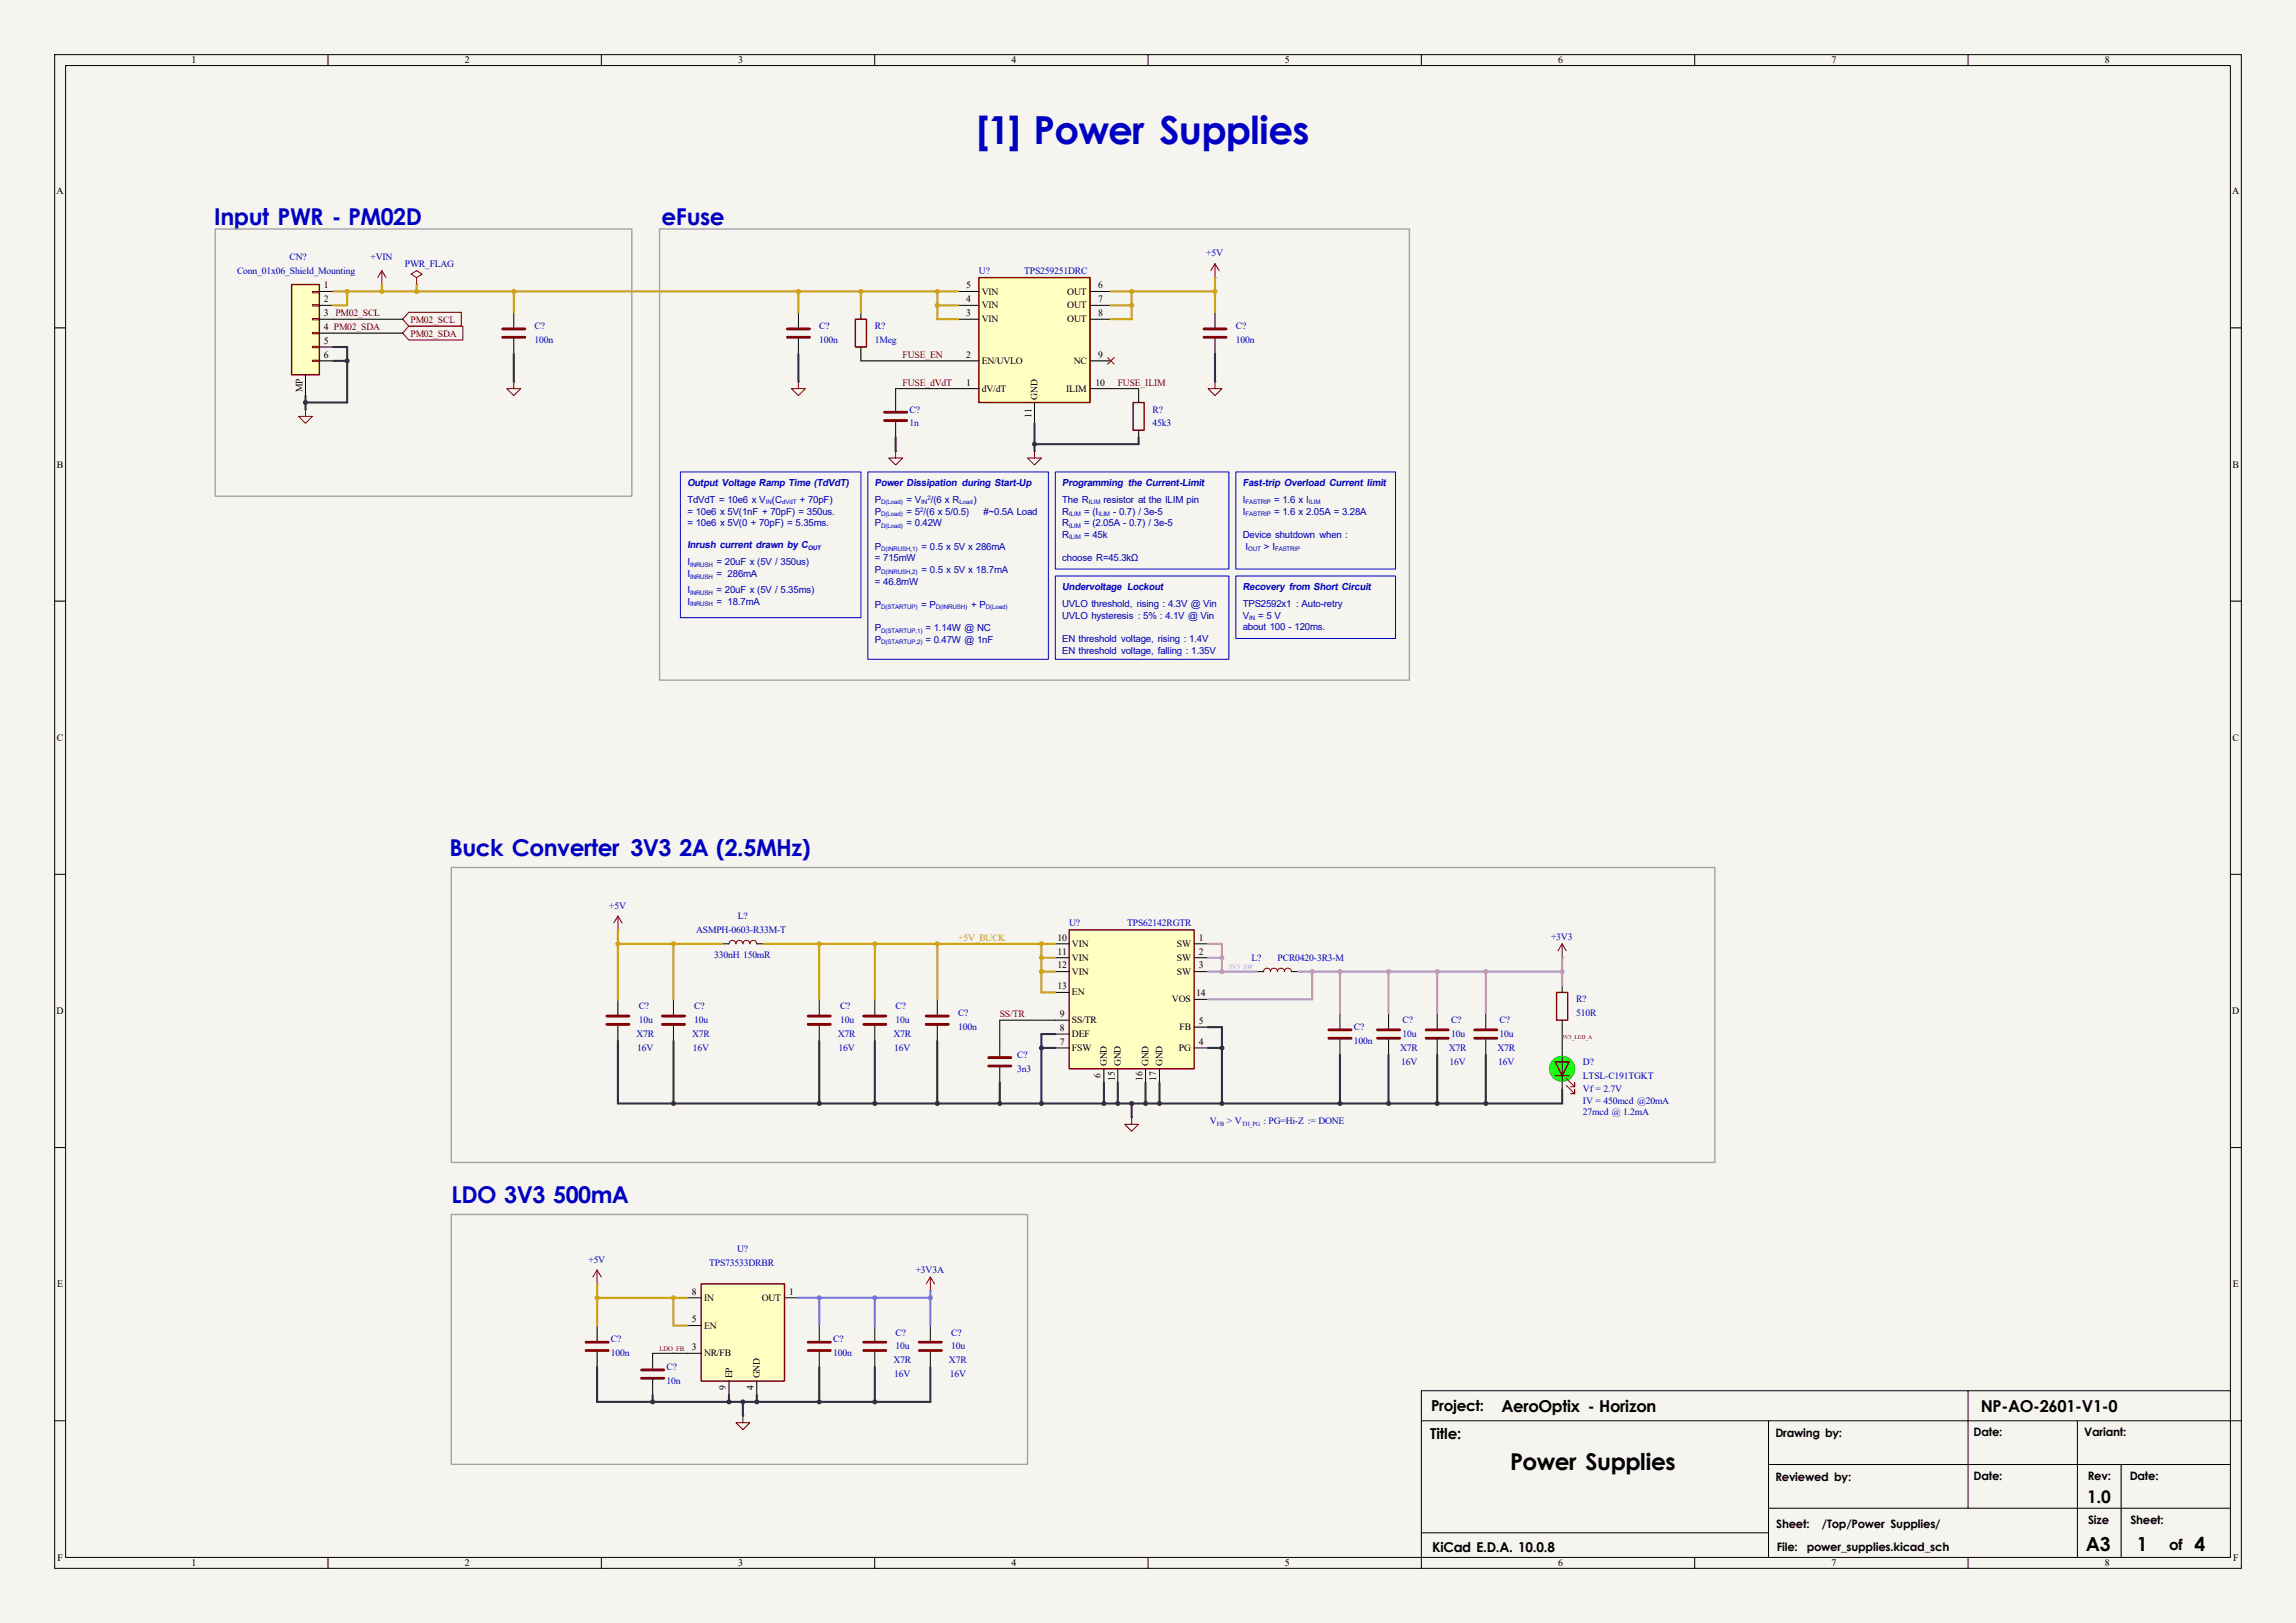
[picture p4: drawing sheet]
<svg xmlns="http://www.w3.org/2000/svg" width="420mm" height="297mm" viewBox="0 0 420 297" stroke-linecap="round" stroke-linejoin="round" font-family="sans-serif">
<defs><g id="words">
<text font-size="7.1" fill="#0000c2" x="178.6" y="26.3">[1] Power Supplies</text>
<g font-size="4.2" fill="#0000c2">
<text x="39.2" y="41.1">Input PWR - PM02D</text>
<text x="121" y="41.1">eFuse</text>
<text x="82.2" y="156.7">Buck Converter 3V3 2A (2.5MHz)</text>
<text x="82.6" y="220.2">LDO 3V3 500mA</text>
</g>
<text font-size="4.2" x="276.2" y="269">Power Supplies</text>
<g font-size="3.5">
<text x="381.6" y="283.8">A3</text>
<text x="390.8" y="283.8">1</text>
<text x="401.4" y="283.8">4</text>
</g>
<text font-size="3.2" x="381.8" y="275">1.0</text>
<g font-size="3">
<text x="274.7" y="258.4">AeroOptix - Horizon</text>
<text x="362.3" y="258.4">NP-AO-2601-V1-0</text>
</g>
<g font-size="2.8">
<text x="261.6" y="263.3">Title:</text>
<text x="261.8" y="258.2">Project:</text>
<text x="396.8" y="283.7">of</text>
</g>
<text font-size="2.5" x="262" y="283.9">KiCad E.D.A. 10.0.8</text>
<g font-size="2.1">
<text x="324.8" y="262.9">Drawing by:</text>
<text x="361" y="262.8">Date:</text>
<text x="381.3" y="262.8">Variant:</text>
<text x="324.8" y="271">Reviewed by:</text>
<text x="361" y="270.8">Date:</text>
<text x="381.9" y="270.8">Rev:</text>
<text x="389.6" y="270.9">Date:</text>
<text x="324.9" y="279.6">Sheet:</text>
<text x="333.3" y="279.6">/Top/Power Supplies/</text>
<text x="381.9" y="278.9">Size</text>
<text x="389.7" y="278.9">Sheet:</text>
<text x="325" y="283.8">File:</text>
<text x="330.5" y="283.8">power_supplies.kicad_sch</text>
</g>
<g font-size="1.8">
<text x="35" y="11.6">1</text>
<text x="85" y="11.6">2</text>
<text x="135" y="11.6">3</text>
<text x="185" y="11.6">4</text>
<text x="235" y="11.6">5</text>
<text x="285" y="11.6">6</text>
<text x="335" y="11.6">7</text>
<text x="385" y="11.6">8</text>
<text x="10.3" y="35.6">A</text>
<text x="408.3" y="35.6">A</text>
<text x="59.2" y="52.8">1</text>
<text x="176.7" y="52.8">5</text>
<text x="179.6" y="53.9">VIN</text>
<text x="195.2" y="53.9">OUT</text>
<text x="200.9" y="52.8">6</text>
<text x="59.2" y="55.3">2</text>
<text x="59.2" y="57.8">3</text>
<text x="176.7" y="57.8">3</text>
<text x="176.7" y="55.3">4</text>
<text x="179.6" y="59">VIN</text>
<text x="179.6" y="56.4">VIN</text>
<text x="195.2" y="56.4">OUT</text>
<text x="195.2" y="59">OUT</text>
<text x="200.9" y="55.3">7</text>
<text x="200.9" y="57.8">8</text>
<text x="59.2" y="60.4">4 PM02_SDA</text>
<text x="59.2" y="62.9">5</text>
<text x="59.2" y="65.5">6</text>
<text x="176.7" y="65.5">2</text>
<text x="200.9" y="65.5">9</text>
<text x="55.3" y="71.8" transform="rotate(-90 55.3 71.8)">MP</text>
<text x="176.7" y="70.5">1</text>
<text x="179.6" y="71.7">dV/dT</text>
<text x="179.6" y="66.6">EN/UVLO</text>
<text x="195" y="71.7">ILIM</text>
<text x="196.4" y="66.6">NC</text>
<text x="200.4" y="70.5">10</text>
<text x="188.7" y="76.4" transform="rotate(-90 188.7 76.4)">11</text>
<text x="189.8" y="73.2" transform="rotate(-90 189.8 73.2)">GND</text>
<text x="10.4" y="85.6">B</text>
<text x="408.4" y="85.6">B</text>
<text x="10.4" y="135.6">C</text>
<text x="408.4" y="135.6">C</text>
<text x="193.4" y="172.1">10</text>
<text x="196.1" y="173.3">VIN</text>
<text x="215.3" y="173.3">SW</text>
<text x="219.3" y="172.1">1</text>
<text x="193.4" y="177.2">12</text>
<text x="193.5" y="174.7">11</text>
<text x="196.1" y="175.8">VIN</text>
<text x="196.1" y="178.4">VIN</text>
<text x="215.3" y="175.8">SW</text>
<text x="215.3" y="178.4">SW</text>
<text x="219.3" y="174.7">2</text>
<text x="219.3" y="177.2">3</text>
<text x="10.3" y="185.6">D</text>
<text x="193.4" y="181">13</text>
<text x="196.1" y="182.2">EN</text>
<text x="214.4" y="183.4">VOS</text>
<text x="218.8" y="182.3">14</text>
<text x="408.3" y="185.6">D</text>
<text x="193.9" y="191.2">7</text>
<text x="193.9" y="188.7">8</text>
<text x="193.9" y="186.1">9</text>
<text x="196.1" y="189.8">DEF</text>
<text x="196.1" y="187.2">SS/TR</text>
<text x="215.8" y="188.5">FB</text>
<text x="219.3" y="191.2">4</text>
<text x="219.3" y="187.4">5</text>
<text x="196.1" y="192.3">FSW</text>
<text x="201.4" y="197.3" transform="rotate(-90 201.4 197.3)">6</text>
<text x="202.5" y="195.1" transform="rotate(-90 202.5 195.1)">GND</text>
<text x="203.9" y="197.7" transform="rotate(-90 203.9 197.7)">15</text>
<text x="205" y="195.1" transform="rotate(-90 205 195.1)">GND</text>
<text x="209" y="197.7" transform="rotate(-90 209 197.7)">16</text>
<text x="210.1" y="195.1" transform="rotate(-90 210.1 195.1)">GND</text>
<text x="211.5" y="197.7" transform="rotate(-90 211.5 197.7)">17</text>
<text x="212.6" y="195.1" transform="rotate(-90 212.6 195.1)">GND</text>
<text x="215.7" y="192.3">PG</text>
<text x="10.4" y="235.6">E</text>
<text x="126.6" y="236.9">8</text>
<text x="128.8" y="238">IN</text>
<text x="139.4" y="238">OUT</text>
<text x="144.3" y="236.9">1</text>
<text x="408.4" y="235.6">E</text>
<text x="126.6" y="242">5</text>
<text x="128.8" y="243.1">EN</text>
<text x="126.6" y="247.1">3</text>
<text x="128.8" y="248.2">NR/FB</text>
<text x="132.8" y="254.4" transform="rotate(-90 132.8 254.4)">9</text>
<text x="133.9" y="252.2" transform="rotate(-90 133.9 252.2)">EP</text>
<text x="137.9" y="254.4" transform="rotate(-90 137.9 254.4)">4</text>
<text x="139" y="252.2" transform="rotate(-90 139 252.2)">GND</text>
<text x="10.5" y="285.6">F</text>
<text x="35" y="286.6">1</text>
<text x="85" y="286.6">2</text>
<text x="135" y="286.6">3</text>
<text x="185" y="286.6">4</text>
<text x="235" y="286.6">5</text>
<text x="285" y="286.6">6</text>
<text x="335" y="286.6">7</text>
<text x="385" y="286.6">8</text>
<text x="408.5" y="285.6">F</text>
</g>
<g font-size="1.8" fill="#0000c2">
<text x="53" y="47.5">CN?</text>
<text x="67.8" y="47.5">+VIN</text>
<text x="220.7" y="46.9">+5V</text>
<text x="43.4" y="50.1">Conn_01x06_Shield_Mounting</text>
<text x="74.1" y="48.8">PWR_FLAG</text>
<text x="179.1" y="50.1">U?</text>
<text x="187.3" y="50.1">TPS259251DRC</text>
<text x="97.8" y="62.8">100n</text>
<text x="97.8" y="60.2">C?</text>
<text x="149.9" y="62.8">100n</text>
<text x="149.9" y="60.2">C?</text>
<text x="160" y="62.8">1Meg</text>
<text x="160" y="60.2">R?</text>
<text x="226.1" y="62.8">100n</text>
<text x="226.1" y="60.2">C?</text>
<text x="166.4" y="75.5">C?</text>
<text x="210.8" y="75.5">R?</text>
<text x="166.4" y="78">1n</text>
<text x="210.8" y="78">45k3</text>
<text x="125.7" y="88.9">Output Voltage Ramp Time (TdVdT)</text>
<text x="160" y="88.9">Power Dissipation during Start-Up</text>
<text x="194.3" y="88.9">Programming the Current-Limit</text>
<text x="227.3" y="88.9">Fast-trip Overload Current limit</text>
<text x="125.7" y="92">TdVdT = 10e6 x V (C</text>
<text x="125.7" y="94.2">= 10e6 x 5V(1nF + 70pF) = 350us.</text>
<text x="146.3" y="92">+ 70pF)</text>
<text x="160" y="92">P</text>
<text x="160" y="94.2">P</text>
<text x="165.8" y="92">= V</text>
<text x="165.8" y="94.2">= 5 /(6 x 5/0.5)</text>
<text x="170.3" y="92">/(6 x R</text>
<text x="178.1" y="92">)</text>
<text x="179.9" y="94.2">#~0.5A Load</text>
<text x="194.3" y="92">The R</text>
<text x="194.3" y="94.2">R</text>
<text x="198.3" y="94.2">= (I</text>
<text x="201.9" y="92">resistor at the ILIM pin</text>
<text x="203.6" y="94.2">- 0.7) / 3e-5</text>
<text x="227.3" y="92">I</text>
<text x="227.3" y="94.2">I</text>
<text x="233.1" y="92">= 1.6 x I</text>
<text x="233.1" y="94.2">= 1.6 x 2.05A = 3.28A</text>
<text x="125.7" y="96.3">= 10e6 x 5V(0 + 70pF) = 5.35ms.</text>
<text x="125.7" y="100.4">Inrush current drawn by C</text>
<text x="160" y="96.3">P</text>
<text x="160" y="100.6">P</text>
<text x="165.8" y="96.3">= 0.42W</text>
<text x="168.6" y="100.6">= 0.5 x 5V x 286mA</text>
<text x="194.3" y="96.3">R</text>
<text x="194.3" y="98.4">R</text>
<text x="198.3" y="96.3">= (2.05A - 0.7) / 3e-5</text>
<text x="198.3" y="98.4">= 45k</text>
<text x="227.3" y="98.4">Device shutdown when :</text>
<text x="227.8" y="100.6">I</text>
<text x="231.2" y="100.6">&gt; I</text>
<text x="125.7" y="103.5">I</text>
<text x="125.7" y="105.6">I</text>
<text x="131.1" y="103.5">= 20uF x (5V / 350us)</text>
<text x="131.1" y="105.6">= 286mA</text>
<text x="160" y="102.7">= 715mW</text>
<text x="160" y="104.8">P</text>
<text x="160" y="107">= 46.8mW</text>
<text x="168.6" y="104.8">= 0.5 x 5V x 18.7mA</text>
<text x="194.3" y="102.7">choose R=45.3kΩ</text>
<text x="194.3" y="108">Undervoltage Lockout</text>
<text x="227.3" y="108">Recovery from Short Circuit</text>
<text x="125.7" y="108.5">I</text>
<text x="125.7" y="110.7">I</text>
<text x="131.1" y="108.5">= 20uF x (5V / 5.35ms)</text>
<text x="131.1" y="110.7">= 18.7mA</text>
<text x="160" y="111.2">P</text>
<text x="168.5" y="111.2">= P</text>
<text x="177.6" y="111.2">+ P</text>
<text x="194.3" y="111.1">UVLO threshold, rising : 4.3V @ Vin</text>
<text x="194.3" y="113.2">UVLO hysteresis : 5% : 4.1V @ Vin</text>
<text x="227.3" y="111.1">TPS2592x1 : Auto-retry</text>
<text x="227.3" y="113.2">V</text>
<text x="230.1" y="113.2">= 5 V</text>
<text x="160" y="115.5">P</text>
<text x="160" y="117.6">P</text>
<text x="169.3" y="115.5">= 1.14W @ NC</text>
<text x="169.3" y="117.6">= 0.47W @ 1nF</text>
<text x="194.3" y="117.5">EN threshold voltage, rising : 1.4V</text>
<text x="194.3" y="119.6">EN threshold voltage, falling : 1.35V</text>
<text x="227.3" y="115.3">about 100 - 120ms.</text>
<text x="111.4" y="166.3">+5V</text>
<text x="127.4" y="170.7">ASMPH-0603-R33M-T</text>
<text x="135" y="168.2">L?</text>
<text x="195.6" y="169.5">U?</text>
<text x="206.2" y="169.5">TPS62142RGTR</text>
<text x="283.7" y="172">+3V3</text>
<text x="130.6" y="175.3">330nH 150mR</text>
<text x="228.9" y="175.8">L?</text>
<text x="233.7" y="175.8">PCR0420-3R3-M</text>
<text x="116.8" y="184.7">C?</text>
<text x="127" y="184.7">C?</text>
<text x="153.7" y="184.7">C?</text>
<text x="163.8" y="184.7">C?</text>
<text x="175.3" y="186">C?</text>
<text x="288.3" y="183.4">R?</text>
<text x="288.3" y="186">510R</text>
<text x="116.4" y="189.8">X7R</text>
<text x="116.8" y="187.2">10u</text>
<text x="126.6" y="189.8">X7R</text>
<text x="127" y="187.2">10u</text>
<text x="153.3" y="189.8">X7R</text>
<text x="153.7" y="187.2">10u</text>
<text x="163.4" y="189.8">X7R</text>
<text x="163.8" y="187.2">10u</text>
<text x="175.3" y="188.5">100n</text>
<text x="247.6" y="191.1">100n</text>
<text x="247.6" y="188.5">C?</text>
<text x="256.5" y="189.8">10u</text>
<text x="256.5" y="187.2">C?</text>
<text x="265.4" y="189.8">10u</text>
<text x="265.4" y="187.2">C?</text>
<text x="274.3" y="189.8">10u</text>
<text x="274.3" y="187.2">C?</text>
<text x="116.6" y="192.3">16V</text>
<text x="126.7" y="192.3">16V</text>
<text x="153.4" y="192.3">16V</text>
<text x="163.6" y="192.3">16V</text>
<text x="186.1" y="196.1">3n3</text>
<text x="186.1" y="193.6">C?</text>
<text x="256.1" y="192.3">X7R</text>
<text x="256.3" y="194.9">16V</text>
<text x="265" y="192.3">X7R</text>
<text x="265.2" y="194.9">16V</text>
<text x="273.9" y="192.3">X7R</text>
<text x="274.1" y="194.9">16V</text>
<text x="289.6" y="197.4">LTSL-C191TGKT</text>
<text x="289.6" y="194.9">D?</text>
<text x="289.6" y="199.8">Vf = 2.7V</text>
<text x="289.6" y="202">IV = 450mcd @20mA</text>
<text x="221.3" y="205.8">V</text>
<text x="224.4" y="205.8">&gt; V</text>
<text x="231.1" y="205.8">: PG=Hi-Z := DONE</text>
<text x="289.6" y="204.1">27mcd @ 1.2mA</text>
<text x="107.6" y="231.1">+5V</text>
<text x="129.7" y="231.7">TPS73533DRBR</text>
<text x="134.9" y="229.2">U?</text>
<text x="167.5" y="233">+3V3A</text>
<text x="111.8" y="245.7">C?</text>
<text x="152.4" y="245.7">C?</text>
<text x="163.8" y="244.4">C?</text>
<text x="174" y="244.4">C?</text>
<text x="111.8" y="248.2">100n</text>
<text x="121.9" y="250.7">C?</text>
<text x="152.4" y="248.2">100n</text>
<text x="163.4" y="249.5">X7R</text>
<text x="163.8" y="246.9">10u</text>
<text x="173.6" y="249.5">X7R</text>
<text x="174" y="246.9">10u</text>
<text x="121.9" y="253.3">10n</text>
<text x="163.6" y="252">16V</text>
<text x="173.7" y="252">16V</text>
</g>
<g font-size="1.8" fill="#840000">
<text x="61.4" y="57.9">PM02_SCL</text>
<text x="75.1" y="59.1">PM02_SCL</text>
<text x="75.1" y="61.6">PM02_SDA</text>
<text x="165.1" y="65.5">FUSE_EN</text>
<text x="165.1" y="70.6">FUSE_dVdT</text>
<text x="204.5" y="70.6">FUSE_ILIM</text>
<text x="182.9" y="186.1">SS/TR</text>
</g>
<text font-size="1.8" fill="#cea314" x="175.3" y="172.2">+5V_BUCK</text>
<text font-size="1.2" fill="#ce6bdd" x="224.8" y="177.4">3V3_SW</text>
<text font-size="1.2" fill="#840000" x="120.6" y="247.3">LDO_FB</text>
<g font-size="1.1" fill="#0000c2">
<text x="140.1" y="92.3">IN</text>
<text x="143.1" y="92.3">dVdT</text>
<text x="161.2" y="92.3">D(Load)</text>
<text x="161.2" y="94.4">D(Load)</text>
<text x="168.3" y="93.6">2</text>
<text x="168.5" y="92.3">IN</text>
<text x="169.7" y="91.5">2</text>
<text x="175.5" y="92.3">Load</text>
<text x="195.6" y="94.4">ILIM</text>
<text x="199.1" y="92.3">ILIM</text>
<text x="200.9" y="94.4">ILIM</text>
<text x="227.8" y="92.3">FASTRIP</text>
<text x="227.8" y="94.4">FASTRIP</text>
<text x="239.4" y="92.3">ILIM</text>
<text x="147.8" y="100.6">OUT</text>
<text x="161.2" y="96.6">D(Load)</text>
<text x="161.2" y="100.8">D(INRUSH,1)</text>
<text x="195.6" y="96.6">ILIM</text>
<text x="195.6" y="98.7">ILIM</text>
<text x="228.3" y="100.8">OUT</text>
<text x="233.2" y="100.8">FASTRIP</text>
<text x="126.2" y="103.7">INRUSH</text>
<text x="126.2" y="105.9">INRUSH</text>
<text x="161.2" y="105.1">D(INRUSH,2)</text>
<text x="126.2" y="108.8">INRUSH</text>
<text x="126.2" y="111">INRUSH</text>
<text x="161.2" y="111.5">D(STARTUP)</text>
<text x="171.2" y="111.5">D(INRUSH)</text>
<text x="180.3" y="111.5">D(Load)</text>
<text x="228.5" y="113.5">IN</text>
<text x="161.2" y="115.8">D(STARTUP,1)</text>
<text x="161.2" y="117.9">D(STARTUP,2)</text>
<text x="222.6" y="206">FB</text>
<text x="227.1" y="206">TH_PG</text>
</g>
<text font-size="1.1" fill="#840000" x="285.8" y="190.2">3V3_LED_A</text>
</g></defs>
<path d="M0 0h420v297h-420z" fill="#f5f4ef" stroke="#f5f4ef" stroke-width=".18"/>
<g fill="none" stroke="#000" stroke-width=".18">
<path d="M10 10h400v277h-400zM12 12h396v273h-396zM60 10v2M110 10v2M160 10v2M210 10v2M260 10v2M310 10v2M360 10v2M10 60h2M408 60h2M10 110h2"/>
<path d="M408 110h2M10 160h2M408 160h2M10 210h2M408 210h2M360 254.5v21.5M408 254.5h-148v32.5M10 260h2M260 260h150M323.5 276h84.5M323.5 260v25M323.5 268h84.5"/>
<path d="M380 260v25M388 268v17M60 285v2M110 285v2M160 285v2M210 285v2M260 280.5h63.5M310 285v2M360 285v2"/>
</g>
<circle cx="285.8" cy="195.6" r="2.29" fill="#0f0"/>
<g fill="none" stroke="#840000" stroke-width=".51">
<path d="M144 60.2h4.1M144 61.7h4.1M161.8 75.4h4.1M161.8 77h4.1M220.2 60.2h4.1M220.2 61.7h4.1M111 185.9h4.1M111 187.5h4.1M121.2 185.9h4M121.2 187.5h4M147.8 185.9h4.1M147.8 187.5h4.1"/>
<path d="M158 185.9h4.1M158 187.5h4.1M169.4 185.9h4.1M169.4 187.5h4.1M180.8 193.5h4.1M180.8 195.1h4.1M252 188.5h4M252 190h4M260.9 188.5h4M260.9 190h4M269.7 188.5h4.1M269.7 190h4.1"/>
</g>
<g fill="none" stroke="#000" stroke-width=".18">
<path d="M146 57.2v2.7M157.5 57.2v1.2M222.2 57.2v2.7M55.9 74.9h.1M94 69.9h.1M146 69.9h.1M146 62v2.8M157.5 63.5v1.3M163.8 72.4v2.8M163.8 77.2v2.8M222.2 62v2.8M113 170.2h.1"/>
<path d="M132.1 172.7h1.2M138.4 172.7h1.3M285.7 175.3h.1M113 182.9v2.8M113 187.7v2.8M123.2 182.9v2.8M123.2 187.7v2.8M149.9 182.9v2.8M149.9 187.7v2.8M160 182.9v2.8M160 187.7v2.8M171.4 182.9v2.8"/>
<path d="M171.4 187.7v2.8M182.9 190.5v2.8M182.9 195.3v2.8M254 185.4v2.8M254 190.2v2.8M262.9 185.4v2.8M262.9 190.2v2.8M271.8 185.4v2.8M271.8 190.2v2.8M285.7 180.3v1.3M285.7 186.7v1.3M285.7 191.8v2.5"/>
<path d="M285.7 196.9v2.5"/>
</g>
<g fill="none" stroke="#840000" stroke-width=".18">
<path d="M55.9 74.9v1.3h1.2l-1.2 1.3-1.3-1.3h1.3M94 69.9v1.2h1.2l-1.2 1.3-1.3-1.3h1.3M146 69.9v1.2h1.3l-1.3 1.3-1.2-1.3h1.2M113 167.6l-.7 1.3M113 167.6l.8 1.3M113 167.6v2.6M133.3 172.7a.64 .64 0 0 1 .7-.6 .64 .64 0 0 1 .6 .6 .64 .64 0 0 1 .7-.6 .64 .64 0 0 1 .6 .6 .64 .64 0 0 1 .6-.6 .64 .64 0 0 1 .7 .6 .64 .64 0 0 1 .6-.6 .64 .64 0 0 1 .6 .6M285.7 172.7v2.6M285.7 172.7l-.7 1.3M285.7 172.7l.8 1.3M285.7 194.3v2.6M286.5 198.6l1.5 1.6v-.8v.8h-.7"/>
<path d="M286.5 197.4l1.5 1.5v-.8v.8h-.7"/>
</g>
<path d="M156.5 58.4h2v5.1h-2zM284.5 194.3h2.5l-1.3 2.6zM284.5 196.9h2.5M284.7 181.6h2.1v5.1h-2.1z" fill="none" stroke="#840000" stroke-width=".25"/>
<path d="M53.3 52.1h5.1v16.5h-5.1z" fill="#ffffc2"/>
<path d="M53.3 52.1h5.1v16.5h-5.1z" fill="none" stroke="#840000" stroke-width=".25"/>
<g fill="none" stroke="#840000" stroke-width=".18">
<path d="M57.1 53.3h1.3v.3h-1.3zM57.1 55.8h1.3v.2h-1.3zM57.1 58.3h1.3v.2h-1.3zM69.8 49.5l-.7 1.3M69.8 49.5l.8 1.3M69.8 49.5v2.6M76.2 50.8l1-.6-1-.7-1 .7 1 .6v1.3M57.1 60.8h1.3v.3h-1.3zM57.1 63.4h1.3v.2h-1.3zM57.1 65.9h1.3v.3h-1.3zM231.1 177.8a.64 .64 0 0 1 .7-.6 .64 .64 0 0 1 .6 .6 .64 .64 0 0 1 .6-.6 .64 .64 0 0 1 .7 .6 .64 .64 0 0 1 .6-.6 .64 .64 0 0 1 .6 .6 .64 .64 0 0 1 .7-.6 .64 .64 0 0 1 .6 .6M207 204.5v1.2h1.3l-1.3 1.3-1.3-1.3h1.3"/>
<path d="M109.2 232.4l-.7 1.3M109.2 232.4l.8 1.3M109.2 232.4v2.5M170.2 233.7l-.8 1.2M170.2 233.7l.7 1.2M170.2 233.7v2.5M135.9 259.1v1.2h1.3l-1.3 1.3-1.3-1.3h1.3"/>
</g>
<g fill="none" stroke="#000" stroke-width=".18">
<path d="M58.4 53.3h2.6M58.4 55.9h2.6M58.4 58.4h2.6M69.8 52.1h.1M76.2 52.1h.1M94 57.2v2.7M55.9 68.6v3.8M58.4 61h2.6M58.4 63.5h2.6M58.4 66h2.6M94 62v2.8M229.9 177.8h1.2"/>
<path d="M236.2 177.8h1.3M245.1 185.4v2.8M245.1 190.2v2.8M207 204.5h.1M109.2 234.9h.1M170.2 236.2h.1M109.2 242.6v2.8M109.2 247.4v2.8M119.4 247.6v2.8M119.4 252.5v2.8M135.9 259.1h.1"/>
</g>
<path d="M91.9 60.2h4.1M91.9 61.7h4.1M243.1 188.5h4M243.1 190h4M107.2 245.6h4.1M107.2 247.1h4.1M117.3 250.7h4.1M117.3 252.2h4.1" fill="none" stroke="#840000" stroke-width=".51"/>
<path d="M128.3 234.9h15.2v17.8h-15.2z" fill="#ffffc2"/>
<path d="M128.3 234.9h15.2v17.8h-15.2z" fill="none" stroke="#840000" stroke-width=".25"/>
<g fill="none" stroke="#000" stroke-width=".18">
<path d="M163.8 82.6h.1M125.7 237.5h2.6M143.5 237.5h2.5M125.7 247.6h2.6M125.7 242.6h2.6M133.3 252.7v2.6M138.4 252.7v2.6M149.9 242.6v2.8M149.9 247.4v2.8M160 242.6v2.8M160 247.4v2.8M170.2 242.6v2.8"/>
<path d="M170.2 247.4v2.8"/>
</g>
<path d="M147.8 245.6h4.1M147.8 247.1h4.1M158 245.6h4.1M158 247.1h4.1M168.1 245.6h4.1M168.1 247.1h4.1" fill="none" stroke="#840000" stroke-width=".51"/>
<path d="M163.8 82.6v1.2h1.3l-1.3 1.3-1.2-1.3h1.2" fill="none" stroke="#840000" stroke-width=".18"/>
<path d="M195.6 170.2h22.8v25.4h-22.8z" fill="#ffffc2"/>
<path d="M207.3 73.7h2v5h-2zM195.6 170.2h22.8v25.4h-22.8z" fill="none" stroke="#840000" stroke-width=".25"/>
<g fill="none" stroke="#000" stroke-width=".18">
<path d="M222.2 50.8h.1M208.3 72.4v1.3M208.3 78.7v1.3M189.2 82.6h.1M193 172.7h2.6M193 175.3h2.6M193 177.8h2.6M218.4 172.7h2.6M218.4 175.3h2.6M218.4 177.8h2.6M193 191.8h2.6M193 189.2h2.6"/>
<path d="M193 186.7h2.6M193 181.6h2.6M201.9 195.6v2.5M204.5 195.6v2.5M209.5 195.6v2.5M212.1 195.6v2.5M218.4 191.8h2.6M218.4 188h2.6M218.4 182.9h2.6"/>
</g>
<path d="M222.2 48.3l-.7 1.2M222.2 48.3l.8 1.2M222.2 48.3v2.5M189.2 82.6v1.2h1.3l-1.3 1.3-1.2-1.3h1.2" fill="none" stroke="#840000" stroke-width=".18"/>
<path d="M179.1 50.8h20.3v22.9h-20.3z" fill="#ffffc2"/>
<path d="M179.1 50.8h20.3v22.9h-20.3z" fill="none" stroke="#840000" stroke-width=".25"/>
<g fill="none" stroke="#000" stroke-width=".18">
<path d="M61 58.4h12.7M175.3 58.4h3.8M175.3 55.9h3.8M175.3 53.3h3.8M199.4 58.4h3.8M199.4 55.9h3.8M199.4 53.3h3.8M61 61h12.7M157.5 64.8v1.2h21.6M179.1 71.1h-15.3v1.3M189.2 73.7v3.8M199.4 71.1h8.9v1.3"/>
<path d="M199.4 66h3.8M222.2 69.9h.1M193 186.7h-10.1v3.8M285.7 188v3.8M119.4 247.6h6.3"/>
</g>
<path d="M74.8 59.7h9.9v2.5h-9.9l-1.1-1.2zM74.8 57.1h9.6v2.6h-9.6l-1.1-1.3zM222.2 69.9v1.2h1.3l-1.3 1.3-1.2-1.3h1.2" fill="none" stroke="#840000" stroke-width=".18"/>
<g fill="none" stroke="#2e2e45" stroke-width=".38">
<path d="M55.9 72.4v2.5M61 63.5h2.5v10.2h-7.6M61 66h2.5M94 64.8v5.1M146 64.8v5.1M189.2 77.5v5.1M222.2 64.8v5.1M163.8 80v2.6M208.3 80v1.3h-19.1M113 190.5v11.4h172.7v-2.5M123.2 190.5v11.4M149.9 190.5v11.4"/>
<path d="M160 190.5v11.4M171.4 190.5v11.4M182.9 198.1v3.8M190.5 191.8h2.5M193 189.2h-2.5v12.7M201.9 198.1v3.8M204.5 198.1v3.8M209.5 198.1v3.8M212.1 198.1v3.8M221 191.8h2.5M221 188h2.5v13.9M245.1 193v8.9"/>
<path d="M254 193v8.9M262.9 193v8.9M271.8 193v8.9M207 201.9v2.6M109.2 250.2v6.3h61v-6.3M119.4 255.3v1.2M133.3 255.3v1.2M135.9 256.5v2.6M138.4 255.3v1.2M149.9 250.2v6.3M160 250.2v6.3"/>
</g>
<g fill="none" stroke="#cea314" stroke-width=".38">
<path d="M61 53.3h114.3M63.5 53.3v2.6h-2.5M69.8 52.1v1.2M76.2 52.1v1.2M94 53.3v3.9M146 53.3v3.9M157.5 53.3v3.9M171.4 55.9h3.9M171.4 53.3v5.1h3.9M203.2 55.9h3.8M203.2 53.3h19M207 53.3v5.1h-3.8"/>
<path d="M222.2 50.8v6.4M113 170.2v12.7M113 172.7h19.1M123.2 172.7v10.2M139.7 172.7h53.3M149.9 172.7v10.2M160 172.7v10.2M171.4 172.7v10.2M190.5 172.7v8.9h2.5M190.5 177.8h2.5M190.5 175.3h2.5M109.2 234.9v7.7"/>
<path d="M109.2 237.5h16.5M123.2 237.5v5.1h2.5"/>
</g>
<path d="M221 177.8h8.9M221 172.7h2.5v5.1M221 175.3h2.5M237.5 177.8h48.2M240 177.8v5.1h-19M245.1 177.8v7.6M254 177.8v7.6M262.9 177.8v7.6M271.8 177.8v7.6M285.7 175.3v5" fill="none" stroke="#ce6bdd" stroke-width=".38"/>
<path d="M146 237.5h24.2M149.9 237.5v5.1M160 237.5v5.1M170.2 236.2v6.4" fill="none" stroke="#737dde" stroke-width=".38"/>
<path d="M202.6 65.4l1.2 1.2M203.8 65.4l-1.2 1.2" fill="none" stroke="#f00" stroke-width=".18"/>
<path d="M39.4 41.9h76.2v48.9h-76.2zM120.6 41.9h137.2v82.6h-137.2zM82.5 158.8h231.2v53.9h-231.2zM82.5 222.2h105.5v45.8h-105.5z" fill="none" stroke="#a3a3a3" stroke-width=".25"/>
<path d="M124.5 86.4h33v26.6h-33zM158.7 86.4h33.1v34.3h-33.1zM193 86.4h31.8v17.7h-31.8zM226.1 86.4h29.2v17.7h-29.2zM193 105.4h31.8v15.3h-31.8zM226.1 105.4h29.2v11.4h-29.2z" fill="none" stroke="#0000c2" stroke-width=".18"/>
<circle cx="285.8" cy="195.6" r="2.29" fill="none" stroke="#00c200" stroke-width=".18"/>
<g fill="#2e2e45">
<circle cx="223.5" cy="201.9" r=".46"/>
<circle cx="245.1" cy="201.9" r=".46"/>
</g>
<g fill="#ce6bdd">
<circle cx="245.1" cy="177.8" r=".46"/>
<circle cx="240" cy="177.8" r=".46"/>
</g>
<g fill="#2e2e45">
<circle cx="207" cy="201.9" r=".46"/>
<circle cx="212.1" cy="201.9" r=".46"/>
<circle cx="209.5" cy="201.9" r=".46"/>
<circle cx="204.5" cy="201.9" r=".46"/>
<circle cx="201.9" cy="201.9" r=".46"/>
</g>
<circle cx="285.7" cy="177.8" r=".46" fill="#ce6bdd"/>
<circle cx="271.8" cy="201.9" r=".46" fill="#2e2e45"/>
<g fill="#ce6bdd">
<circle cx="254" cy="177.8" r=".46"/>
<circle cx="271.8" cy="177.8" r=".46"/>
</g>
<g fill="#2e2e45">
<circle cx="262.9" cy="201.9" r=".46"/>
<circle cx="254" cy="201.9" r=".46"/>
</g>
<circle cx="262.9" cy="177.8" r=".46" fill="#ce6bdd"/>
<g fill="#cea314">
<circle cx="190.5" cy="177.8" r=".46"/>
<circle cx="190.5" cy="175.3" r=".46"/>
<circle cx="109.2" cy="237.5" r=".46"/>
<circle cx="123.2" cy="237.5" r=".46"/>
</g>
<g fill="#2e2e45">
<circle cx="119.4" cy="256.5" r=".46"/>
<circle cx="133.3" cy="256.5" r=".46"/>
<circle cx="138.4" cy="256.5" r=".46"/>
<circle cx="135.9" cy="256.5" r=".46"/>
</g>
<g fill="#737dde">
<circle cx="160" cy="237.5" r=".46"/>
<circle cx="170.2" cy="237.5" r=".46"/>
</g>
<circle cx="160" cy="256.5" r=".46" fill="#2e2e45"/>
<circle cx="149.9" cy="237.5" r=".46" fill="#737dde"/>
<circle cx="149.9" cy="256.5" r=".46" fill="#2e2e45"/>
<g fill="#cea314">
<circle cx="146" cy="53.3" r=".46"/>
<circle cx="171.4" cy="53.3" r=".46"/>
<circle cx="157.5" cy="53.3" r=".46"/>
<circle cx="113" cy="172.7" r=".46"/>
<circle cx="123.2" cy="172.7" r=".46"/>
</g>
<circle cx="123.2" cy="201.9" r=".46" fill="#2e2e45"/>
<g fill="#cea314">
<circle cx="149.9" cy="172.7" r=".46"/>
<circle cx="160" cy="172.7" r=".46"/>
<circle cx="63.5" cy="53.3" r=".46"/>
<circle cx="69.8" cy="53.3" r=".46"/>
</g>
<g fill="#2e2e45">
<circle cx="63.5" cy="66" r=".46"/>
<circle cx="55.9" cy="73.7" r=".46"/>
</g>
<g fill="#cea314">
<circle cx="76.2" cy="53.3" r=".46"/>
<circle cx="94" cy="53.3" r=".46"/>
<circle cx="222.2" cy="53.3" r=".46"/>
<circle cx="207" cy="53.3" r=".46"/>
<circle cx="207" cy="55.9" r=".46"/>
<circle cx="171.4" cy="55.9" r=".46"/>
</g>
<g fill="#2e2e45">
<circle cx="189.2" cy="81.3" r=".46"/>
<circle cx="190.5" cy="191.8" r=".46"/>
<circle cx="160" cy="201.9" r=".46"/>
<circle cx="149.9" cy="201.9" r=".46"/>
<circle cx="171.4" cy="201.9" r=".46"/>
</g>
<g fill="#cea314">
<circle cx="171.4" cy="172.7" r=".46"/>
<circle cx="190.5" cy="172.7" r=".46"/>
</g>
<g fill="#2e2e45">
<circle cx="182.9" cy="201.9" r=".46"/>
<circle cx="190.5" cy="201.9" r=".46"/>
</g>
<circle cx="223.5" cy="175.3" r=".46" fill="#ce6bdd"/>
<circle cx="223.5" cy="191.8" r=".46" fill="#2e2e45"/>
<circle cx="223.5" cy="177.8" r=".46" fill="#ce6bdd"/>
<use href="#words"/>
</svg>
